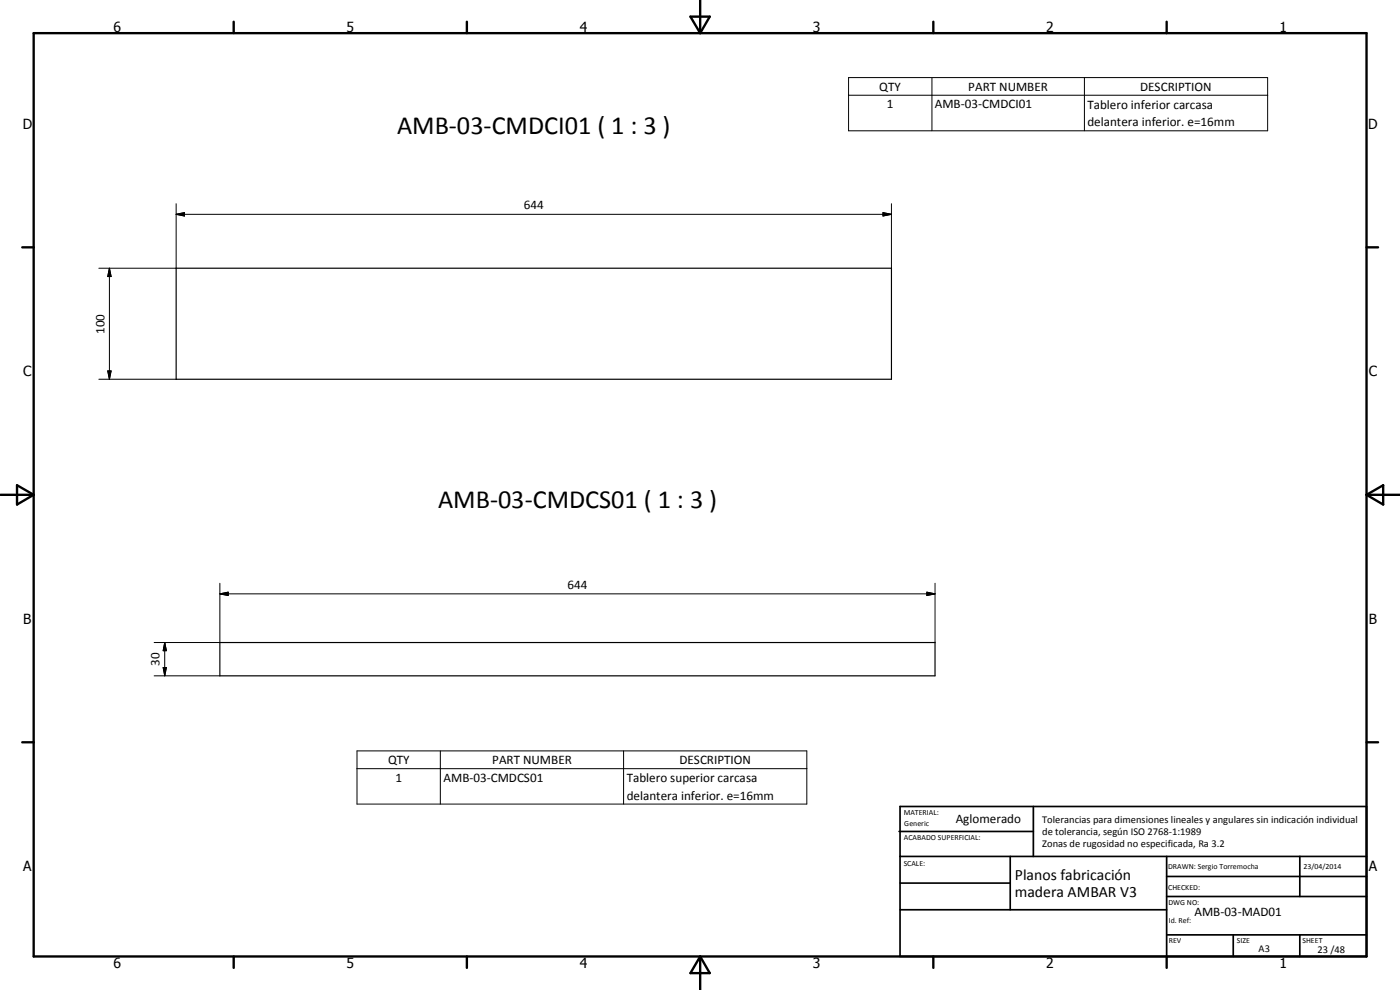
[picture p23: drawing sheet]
<svg xmlns="http://www.w3.org/2000/svg" width="420mm" height="297mm" viewBox="0 0 420 297" stroke-linecap="round" stroke-linejoin="round" font-family="sans-serif">
<defs><g id="words">
<g font-size="7.9">
<text x="119.2" y="40.2">AMB-03-CMDCI01 ( 1 : 3 )</text>
<text x="131.5" y="152.4">AMB-03-CMDCS01 ( 1 : 3 )</text>
</g>
<g font-size="4.7">
<text x="304.6" y="263.9">Planos fabricación</text>
<text x="304.6" y="269.3">madera AMBAR V3</text>
</g>
<g font-size="4.2">
<text x="34" y="9.6">6</text>
<text x="104" y="9.6">5</text>
<text x="174" y="9.6">4</text>
<text x="244" y="9.6">3</text>
<text x="314" y="9.6">2</text>
<text x="384" y="9.6">1</text>
<text x="6.8" y="38.7">D</text>
<text x="410.6" y="38.7">D</text>
<text x="7" y="112.9">C</text>
<text x="410.8" y="112.9">C</text>
<text x="7" y="187.1">B</text>
<text x="410.8" y="187.1">B</text>
<text x="7" y="261.4">A</text>
<text x="410.8" y="261.4">A</text>
<text x="34" y="290.4">6</text>
<text x="104" y="290.4">5</text>
<text x="174" y="290.4">4</text>
<text x="244" y="290.4">3</text>
<text x="314" y="290.4">2</text>
<text x="384" y="290.4">1</text>
</g>
<g font-size="3.9">
<text x="263.9" y="27.2">QTY</text>
<text x="290.6" y="27.2">PART NUMBER</text>
<text x="342.2" y="27.2">DESCRIPTION</text>
<text x="266.2" y="32.6">1</text>
<text x="280.6" y="32.6">AMB-03-CMDCI01</text>
<text x="326.3" y="32.6">Tablero inferior carcasa</text>
<text x="326.3" y="37.9">delantera inferior. e=16mm</text>
<text x="157.2" y="62.8">644</text>
<text x="31.3" y="100.2" transform="rotate(-90 31.3 100.2)">100</text>
<text x="170.3" y="176.7">644</text>
<text x="47.9" y="199.8" transform="rotate(-90 47.9 199.8)">30</text>
<text x="116.4" y="229.2">QTY</text>
<text x="147.7" y="229.2">PART NUMBER</text>
<text x="204" y="229.2">DESCRIPTION</text>
<text x="118.7" y="234.6">1</text>
<text x="133.1" y="234.6">AMB-03-CMDCS01</text>
<text x="188.1" y="234.6">Tablero superior carcasa</text>
<text x="188.1" y="239.9">delantera inferior. e=16mm</text>
<text x="286.8" y="246.8">Aglomerado</text>
<text x="358.5" y="275">AMB-03-MAD01</text>
</g>
<g font-size="3.1">
<text x="312.7" y="246.8">Tolerancias para dimensiones lineales y angulares sin indicación individual</text>
<text x="312.7" y="250.4">de tolerancia, según ISO 2768-1:1989</text>
<text x="312.7" y="254">Zonas de rugosidad no especificada, Ra 3.2</text>
<text x="377.7" y="285.6">A3</text>
<text x="395.4" y="285.9">23 /48</text>
</g>
<g font-size="2.4">
<text x="271.2" y="244.4">MATERIAL:</text>
<text x="271.3" y="252">ACABADO SUPERFICIAL:</text>
<text x="271.4" y="247.9">Generic</text>
<text x="271.2" y="259.7">SCALE:</text>
<text x="350.6" y="260.8">DRAWN: Sergio Torremocha</text>
<text x="391.2" y="260.6">23/04/2014</text>
<text x="350.6" y="267">CHECKED:</text>
<text x="350.6" y="271.4">DWG NO:</text>
<text x="350.8" y="276.9">Id. Ref:</text>
<text x="350.8" y="282.8">REV</text>
<text x="371.2" y="282.9">SIZE</text>
<text x="390.9" y="282.9">SHEET</text>
</g>
</g></defs>
<path d="M52.9 80.5h214.6v33.3h-214.6zM66 192.8h214.6v10h-214.6z" fill="none" stroke="#000" stroke-width=".35"/>
<g fill="none" stroke="#000" stroke-width=".71">
<path d="M10.1 9.9h400v277.1h-400zM70.1 6.5v3.4M140.1 6.5v3.4M207.2 5h5.8l-2.9 4.9zM210.1 0v9.9M280.1 6.5v3.4M350.1 6.5v3.4M6.7 74.2h3.4M410.1 74.2h3.5M.1 148.5h10M5.1 145.6l5 2.9-5 2.9zM410.1 148.5h10"/>
<path d="M410.1 148.5l5-2.9v5.8zM6.7 222.7h3.4M410.1 222.7h3.5M70.1 287v3.4M140.1 287v3.4M210.1 287v10M210.1 287l2.9 5h-5.8zM280.1 287v3.4M350.1 287v3.4"/>
</g>
<g fill="none" stroke="#000" stroke-width=".51">
<path d="M269.8 249.5h40.3M270.1 242h140v45h-140zM270.1 257h140M303.2 257v16M310.1 242v15M350.1 257v30M390.1 257v12M270.1 265h33.1M270.1 273h80M350.1 269h60M350.1 263h60M350.1 280.5h60"/>
<path d="M370.1 280.5v6.5M390.1 280.5v6.5"/>
</g>
<g fill="none" stroke="#000" stroke-width=".3">
<path d="M254.7 23.3h125.7v15.9h-125.7zM254.7 28.6h125.7M279.7 23.3v15.9M325.4 23.3v15.9M52.9 64.3l2.5-.5v1zM52.9 64.3h214.6M52.9 61.1v19.4h-23.2M265 63.8l2.5 .5-2.5 .5zM267.5 61.1v19.4M32.8 80.5l.5 2.5h-1zM32.8 80.5v33.3M29.7 113.8h23.2"/>
<path d="M32.3 111.3h1l-.5 2.5zM66 178.2l2.5-.5v1zM66 178.2h214.6M66 175v17.8h-19.7M278.2 177.7l2.4 .5-2.4 .5zM280.6 175v17.8M49.4 192.8l.5 2.4h-.9zM49.4 192.8v10M46.3 202.8h19.7M49 200.3h.9l-.5 2.5zM107.1 225.3h135v16h-135zM107.1 230.6h135"/>
<path d="M132.2 225.3v16M187.1 225.3v16"/>
</g>
<path d="M52.9 64.3l2.5-.5v1zM265 63.8l2.5 .5-2.5 .5zM32.8 80.5l.5 2.5h-1zM32.3 111.3h1l-.5 2.5zM66 178.2l2.5-.5v1zM278.2 177.7l2.4 .5-2.4 .5zM49.4 192.8l.5 2.4h-.9zM49 200.3h.9l-.5 2.5z" fill="#000"/>
<use href="#words"/>
</svg>
